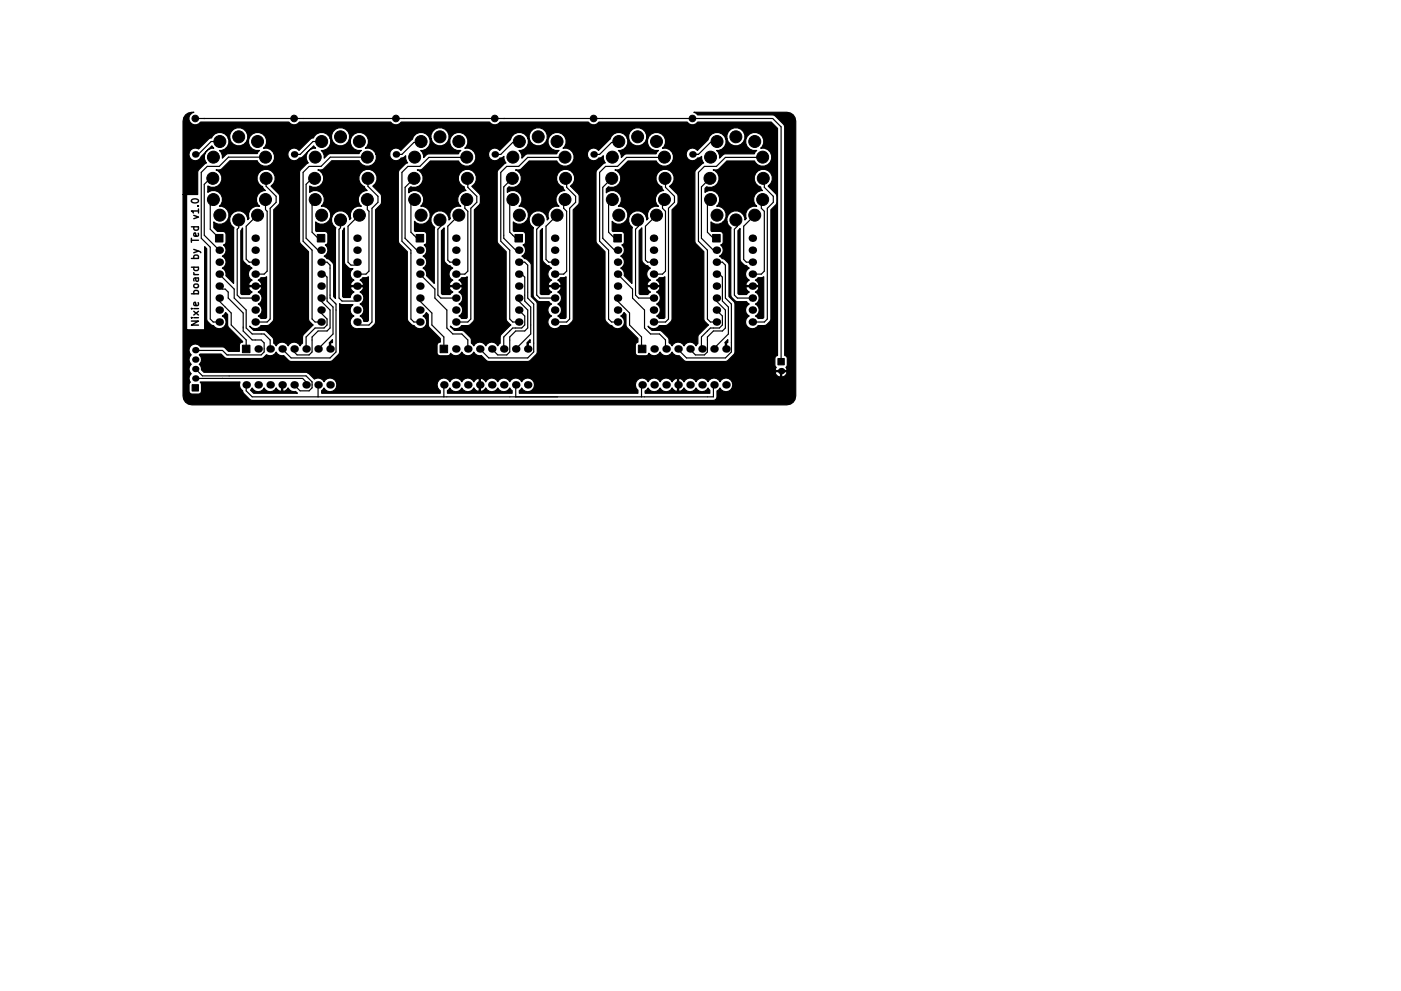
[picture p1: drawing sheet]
<svg xmlns="http://www.w3.org/2000/svg" width="297mm" height="210mm" viewBox="0 0 297 210" stroke-linecap="round" stroke-linejoin="round" font-family="sans-serif">
<g fill="none" stroke="#000" stroke-width=".3">
<path d="M40.6 56.7h1.5M40.6 54.8h1.5M40.6 50.5v.9M40.6 51h1.5M40.6 48.1h1.5M40.7 42.3a.81 .81 0 0 1 1.4 .4 .85 .85 0 0 1-1.5-.2zM41.1 57.8l.3 .5M41.1 52.9l1.3 .5 .2 .2M41.1 45.7l1 .3-1 .4M41.1 58.3h1M41.2 56.7l-.1 .4 .3 .3 .6-.1v-.6M41.2 54.8l-.1-.4 .3-.3 .6 .2v.5"/>
<path d="M41.2 48.1l-.1 .4 .3 .3 .6-.1v-.6M41.4 59l.1 .5 .2 .2 .4-.2-.1-.5M41.9 43.7h.2M42 49.5l.1 .4-.2 .2-.7-.1v-.5l.2-.1 .2 .7M42.1 59h-.9v.6M42.1 44.8h-1.5l.4 .4M42.1 53.3l-1 .3M42.1 44.3v.9M40.6 68.1h1.5l-1.5 .9h1.5M40.6 67.4h.1M40.6 65.5h.1M40.6 62.3h1.5"/>
<path d="M41.1 67.4h1M41.1 66l1 .8M41.1 65.5h1M41.2 62.3l-.1-.4 .3-.3 .6 .2v.5M41.2 60.3h.7l.2 .2-.1 .4-.2 .1h-.6l-.1-.2zM42 64.2l.1 .4-.2 .2h-.7v-.6l.2-.1 .2 .7M42.1 66l-1 .8"/>
</g>
<g fill="#000" stroke="#000" stroke-width=".21">
<path d="M45.7 49.7h1.6v1.6h-1.6zM67.3 49.7h1.6v1.6h-1.6zM88.2 49.7h1.6v1.6h-1.6zM109.2 49.7h1.6v1.6h-1.6zM130.1 49.7h1.6v1.6h-1.6zM151.1 49.7h1.6v1.6h-1.6zM51.4 73.2h1.6v1.6h-1.6zM93.3 73.2h1.6v1.6h-1.6zM135.3 73.2h1.6v1.6h-1.6zM164.9 76.1h1.4v1.3h-1.4zM40.7 81.6h1.4v1.4h-1.4z"/>
<circle cx="41.4" cy="25.1" r=".7"/>
<circle cx="45.1" cy="37.8" r="1.27"/>
<circle cx="45.2" cy="33.3" r="1.27"/>
<circle cx="46.6" cy="30" r="1.27"/>
<circle cx="50.6" cy="29" r="1.27"/>
<circle cx="54.6" cy="30" r="1.27"/>
<circle cx="56.3" cy="33.3" r="1.27"/>
<circle cx="56.4" cy="37.8" r="1.27"/>
<circle cx="62.4" cy="25.1" r=".7"/>
<circle cx="66.7" cy="37.8" r="1.27"/>
<circle cx="66.8" cy="33.3" r="1.27"/>
<circle cx="68.2" cy="30" r="1.27"/>
<circle cx="72.2" cy="29" r="1.27"/>
<circle cx="76.2" cy="30" r="1.27"/>
<circle cx="77.9" cy="33.3" r="1.27"/>
<circle cx="78" cy="37.8" r="1.27"/>
<circle cx="83.9" cy="25.1" r=".7"/>
<circle cx="87.8" cy="37.8" r="1.27"/>
<circle cx="87.9" cy="33.3" r="1.27"/>
<circle cx="89.3" cy="30" r="1.27"/>
<circle cx="93.3" cy="29" r="1.27"/>
<circle cx="97.3" cy="30" r="1.27"/>
<circle cx="99" cy="33.3" r="1.27"/>
<circle cx="99.1" cy="37.8" r="1.27"/>
<circle cx="104.9" cy="25.1" r=".7"/>
<circle cx="108.6" cy="37.8" r="1.27"/>
<circle cx="108.7" cy="33.3" r="1.27"/>
<circle cx="110.1" cy="30" r="1.27"/>
<circle cx="114.1" cy="29" r="1.27"/>
<circle cx="118.1" cy="30" r="1.27"/>
<circle cx="119.8" cy="33.3" r="1.27"/>
<circle cx="119.9" cy="37.8" r="1.27"/>
<circle cx="125.9" cy="25.1" r=".7"/>
<circle cx="129.7" cy="37.8" r="1.27"/>
<circle cx="129.8" cy="33.3" r="1.27"/>
<circle cx="131.2" cy="30" r="1.27"/>
<circle cx="135.2" cy="29" r="1.27"/>
<circle cx="139.2" cy="30" r="1.27"/>
<circle cx="140.9" cy="33.3" r="1.27"/>
<circle cx="141" cy="37.8" r="1.27"/>
<circle cx="146.8" cy="25.1" r=".7"/>
<circle cx="150.5" cy="37.8" r="1.27"/>
<circle cx="150.7" cy="33.3" r="1.27"/>
<circle cx="152" cy="30" r="1.27"/>
<circle cx="156" cy="29" r="1.27"/>
<circle cx="160" cy="30" r="1.27"/>
<circle cx="161.7" cy="33.3" r="1.27"/>
<circle cx="161.8" cy="37.8" r="1.27"/>
<circle cx="45.2" cy="42.3" r="1.27"/>
<circle cx="46.6" cy="45.7" r="1.27"/>
<circle cx="50.6" cy="46.7" r="1.27"/>
<circle cx="54.6" cy="45.7" r="1.27"/>
<circle cx="56.3" cy="42.3" r="1.27"/>
<circle cx="66.8" cy="42.3" r="1.27"/>
<circle cx="68.2" cy="45.7" r="1.27"/>
<circle cx="72.2" cy="46.7" r="1.27"/>
<circle cx="76.2" cy="45.7" r="1.27"/>
<circle cx="77.9" cy="42.3" r="1.27"/>
<circle cx="87.9" cy="42.3" r="1.27"/>
<circle cx="89.3" cy="45.7" r="1.27"/>
<circle cx="93.3" cy="46.7" r="1.27"/>
<circle cx="97.3" cy="45.7" r="1.27"/>
<circle cx="99" cy="42.3" r="1.27"/>
<circle cx="108.7" cy="42.3" r="1.27"/>
<circle cx="110.1" cy="45.7" r="1.27"/>
<circle cx="114.1" cy="46.7" r="1.27"/>
<circle cx="118.1" cy="45.7" r="1.27"/>
<circle cx="119.8" cy="42.3" r="1.27"/>
<circle cx="129.8" cy="42.3" r="1.27"/>
<circle cx="131.2" cy="45.7" r="1.27"/>
<circle cx="135.2" cy="46.7" r="1.27"/>
<circle cx="139.2" cy="45.7" r="1.27"/>
<circle cx="140.9" cy="42.3" r="1.27"/>
<circle cx="150.7" cy="42.3" r="1.27"/>
<circle cx="152" cy="45.7" r="1.27"/>
<circle cx="156" cy="46.7" r="1.27"/>
<circle cx="160" cy="45.7" r="1.27"/>
<circle cx="161.7" cy="42.3" r="1.27"/>
</g>
<g fill="#000">
<circle cx="41.4" cy="32.8" r=".7"/>
<circle cx="62.4" cy="32.8" r=".7"/>
<circle cx="83.9" cy="32.8" r=".7"/>
<circle cx="104.9" cy="32.8" r=".7"/>
<circle cx="125.9" cy="32.8" r=".7"/>
<circle cx="146.8" cy="32.8" r=".7"/>
<circle cx="46.5" cy="58.2" r=".8"/>
<circle cx="46.5" cy="53.1" r=".8"/>
<circle cx="46.5" cy="55.6" r=".8"/>
<circle cx="54.1" cy="50.5" r=".8"/>
<circle cx="54.1" cy="53.1" r=".8"/>
<circle cx="54.1" cy="55.6" r=".8"/>
<circle cx="54.1" cy="58.2" r=".8"/>
<circle cx="68.1" cy="55.6" r=".8"/>
<circle cx="68.1" cy="53.1" r=".8"/>
<circle cx="68.1" cy="58.2" r=".8"/>
<circle cx="75.7" cy="58.2" r=".8"/>
<circle cx="75.7" cy="50.5" r=".8"/>
<circle cx="75.7" cy="55.6" r=".8"/>
<circle cx="75.7" cy="53.1" r=".8"/>
<circle cx="89" cy="53.1" r=".8"/>
<circle cx="89" cy="55.6" r=".8"/>
<circle cx="89" cy="58.2" r=".8"/>
<circle cx="96.6" cy="55.6" r=".8"/>
<circle cx="96.6" cy="50.5" r=".8"/>
<circle cx="96.6" cy="58.2" r=".8"/>
<circle cx="96.6" cy="53.1" r=".8"/>
<circle cx="110" cy="58.2" r=".8"/>
<circle cx="110" cy="53.1" r=".8"/>
<circle cx="110" cy="55.6" r=".8"/>
<circle cx="117.6" cy="55.6" r=".8"/>
<circle cx="117.6" cy="58.2" r=".8"/>
<circle cx="117.6" cy="53.1" r=".8"/>
<circle cx="117.6" cy="50.5" r=".8"/>
<circle cx="130.9" cy="55.6" r=".8"/>
<circle cx="130.9" cy="58.2" r=".8"/>
<circle cx="130.9" cy="53.1" r=".8"/>
<circle cx="138.6" cy="50.5" r=".8"/>
<circle cx="138.6" cy="55.6" r=".8"/>
<circle cx="138.6" cy="53.1" r=".8"/>
<circle cx="138.6" cy="58.2" r=".8"/>
<circle cx="151.9" cy="58.2" r=".8"/>
<circle cx="151.9" cy="55.6" r=".8"/>
<circle cx="151.9" cy="53.1" r=".8"/>
<circle cx="159.5" cy="50.5" r=".8"/>
<circle cx="159.5" cy="58.2" r=".8"/>
<circle cx="159.5" cy="55.6" r=".8"/>
<circle cx="159.5" cy="53.1" r=".8"/>
<circle cx="41.4" cy="76.3" r=".67"/>
<circle cx="41.4" cy="74.3" r=".67"/>
<circle cx="41.4" cy="78.3" r=".67"/>
<circle cx="46.5" cy="65.8" r=".8"/>
<circle cx="46.5" cy="60.7" r=".8"/>
<circle cx="46.5" cy="68.3" r=".8"/>
<circle cx="46.5" cy="63.2" r=".8"/>
<circle cx="54.1" cy="65.8" r=".8"/>
<circle cx="54.1" cy="63.2" r=".8"/>
<circle cx="54.1" cy="60.7" r=".8"/>
<circle cx="54.1" cy="68.3" r=".8"/>
<circle cx="54.7" cy="74" r=".8"/>
<circle cx="57.3" cy="74" r=".8"/>
<circle cx="59.8" cy="74" r=".8"/>
<circle cx="62.4" cy="74" r=".8"/>
<circle cx="64.9" cy="74" r=".8"/>
<circle cx="67.4" cy="74" r=".8"/>
<circle cx="68.1" cy="68.3" r=".8"/>
<circle cx="68.1" cy="60.7" r=".8"/>
<circle cx="68.1" cy="63.2" r=".8"/>
<circle cx="68.1" cy="65.8" r=".8"/>
<circle cx="70" cy="74" r=".8"/>
<circle cx="75.7" cy="60.7" r=".8"/>
<circle cx="75.7" cy="68.3" r=".8"/>
<circle cx="75.7" cy="63.2" r=".8"/>
<circle cx="75.7" cy="65.8" r=".8"/>
<circle cx="89" cy="63.2" r=".8"/>
<circle cx="89" cy="65.8" r=".8"/>
<circle cx="89" cy="60.7" r=".8"/>
<circle cx="89" cy="68.3" r=".8"/>
<circle cx="96.6" cy="63.2" r=".8"/>
<circle cx="96.6" cy="74" r=".8"/>
<circle cx="96.6" cy="60.7" r=".8"/>
<circle cx="96.6" cy="68.3" r=".8"/>
<circle cx="96.6" cy="65.8" r=".8"/>
<circle cx="99.2" cy="74" r=".8"/>
<circle cx="101.7" cy="74" r=".8"/>
<circle cx="104.3" cy="74" r=".8"/>
<circle cx="106.8" cy="74" r=".8"/>
<circle cx="109.3" cy="74" r=".8"/>
<circle cx="110" cy="65.8" r=".8"/>
<circle cx="110" cy="68.3" r=".8"/>
<circle cx="110" cy="60.7" r=".8"/>
<circle cx="110" cy="63.2" r=".8"/>
<circle cx="111.9" cy="74" r=".8"/>
<circle cx="117.6" cy="68.3" r=".8"/>
<circle cx="117.6" cy="65.8" r=".8"/>
<circle cx="117.6" cy="63.2" r=".8"/>
<circle cx="117.6" cy="60.7" r=".8"/>
<circle cx="130.9" cy="63.2" r=".8"/>
<circle cx="130.9" cy="68.3" r=".8"/>
<circle cx="130.9" cy="60.7" r=".8"/>
<circle cx="130.9" cy="65.8" r=".8"/>
<circle cx="138.6" cy="60.7" r=".8"/>
<circle cx="138.6" cy="65.8" r=".8"/>
<circle cx="138.6" cy="63.2" r=".8"/>
<circle cx="138.6" cy="68.3" r=".8"/>
<circle cx="138.7" cy="74" r=".8"/>
<circle cx="141.2" cy="74" r=".8"/>
<circle cx="143.8" cy="74" r=".8"/>
<circle cx="146.3" cy="74" r=".8"/>
<circle cx="148.8" cy="74" r=".8"/>
<circle cx="151.4" cy="74" r=".8"/>
<circle cx="151.9" cy="68.3" r=".8"/>
<circle cx="151.9" cy="60.7" r=".8"/>
<circle cx="151.9" cy="63.2" r=".8"/>
<circle cx="151.9" cy="65.8" r=".8"/>
<circle cx="153.9" cy="74" r=".8"/>
<circle cx="159.5" cy="68.3" r=".8"/>
<circle cx="159.5" cy="65.8" r=".8"/>
<circle cx="159.5" cy="63.2" r=".8"/>
<circle cx="159.5" cy="60.7" r=".8"/>
<circle cx="165.6" cy="78.7" r=".67"/>
<circle cx="41.4" cy="80.3" r=".67"/>
<circle cx="52.2" cy="81.7" r=".8"/>
<circle cx="54.7" cy="81.7" r=".8"/>
<circle cx="57.3" cy="81.7" r=".8"/>
<circle cx="59.8" cy="81.7" r=".8"/>
<circle cx="62.4" cy="81.7" r=".8"/>
<circle cx="64.9" cy="81.7" r=".8"/>
<circle cx="67.4" cy="81.7" r=".8"/>
<circle cx="70" cy="81.7" r=".8"/>
<circle cx="94.1" cy="81.7" r=".8"/>
<circle cx="96.6" cy="81.7" r=".8"/>
<circle cx="99.2" cy="81.7" r=".8"/>
<circle cx="101.7" cy="81.7" r=".8"/>
<circle cx="104.3" cy="81.7" r=".8"/>
<circle cx="106.8" cy="81.7" r=".8"/>
<circle cx="109.3" cy="81.7" r=".8"/>
<circle cx="111.9" cy="81.7" r=".8"/>
<circle cx="136.1" cy="81.7" r=".8"/>
<circle cx="138.7" cy="81.7" r=".8"/>
<circle cx="141.2" cy="81.7" r=".8"/>
<circle cx="143.8" cy="81.7" r=".8"/>
<circle cx="146.3" cy="81.7" r=".8"/>
<circle cx="148.8" cy="81.7" r=".8"/>
<circle cx="151.4" cy="81.7" r=".8"/>
<circle cx="153.9" cy="81.7" r=".8"/>
</g>
<g fill="none" stroke="#000" stroke-width=".25">
<path d="M41.4 25.1h122.4l1.8 1.8v49.8M45.1 37.9l-.5-.1-1.3 1.3v10.8l3.2 3.2M46.6 30h-1.8l-2.8 2.8h-.6M56.3 33.3h-7.9l-1.9 2h-2.6l-1.2 1.3v13.9l1.9 1.9v15.3l.6 .6h1.3M56.4 37.8v1.7l2.1 2.2v1.2l-1.2 1.3v23.5l-.7 .6h-2.5M66.7 37.8h-.5l-1.3 1.3v11.4l3.2 3.2M68.2 30h-1.8l-2.8 2.8h-1.2M77.9 33.3h-7.9l-1.9 2h-2.6l-1.2 1.3v14.6l1.9 1.9v14.6l.6 .6h1.3M78 37.8v1.7l2.1 2.2v1.2l-1.2 1.3v24.1l-.7 .7h-2.5M87.8 37.8l-1.9 1.9v10.9l2.5 2.5h.6M89.3 30l-.2 .2h-1.3l-2.6 2.6h-1.3M99 33.3l-8.1 .1-1.9 1.9h-2.5l-1.3 1.3v14.6l1.9 1.9v14.6l.7 .6h1.2"/>
<path d="M99.1 37.8l.1 1.9 1.9 2v1.2l-1.3 1.3v23.5l-.6 .6h-2.6M108.6 37.8l-1.8 1.9v10.8l2.5 2.6h.7M110.1 30l-.2 .2h-1.2l-2.5 2.6h-1.3M119.8 33.3l-7.9 .1-1.9 1.9h-2.6l-1.2 1.3v14.6l1.9 1.9v14.6l.6 .6h1.3M119.9 37.8l.2 .3v1.6l1.9 2v1.2l-1.2 1.3v23.5l-.7 .6h-2.5M129.7 37.8l-1.9 1.9v10.9l2.5 2.5h.6M131.1 30l-.2 .2M131.2 30l-.2 .2h-1.3l-2.6 2.6h-1.2M140.9 33.3l-8.1 .1-1.9 1.9h-2.5l-1.3 1.3v14.6l1.9 1.9v14.6l.7 .6h1.2M141 37.8l.1 1.9 1.9 2v1.2l-1.3 1.3v23.5l-.6 .6h-2.5M150.5 37.8l-1.8 1.9v10.8l2.6 2.6h.6M152 30l-.2 .2h-1.2l-2.5 2.6h-1.3"/>
<path d="M161.7 33.3l-7.9 .1-1.9 1.9h-2.5l-1.3 1.3v14.6l1.9 1.9v14.6l.6 .6h1.3M161.8 37.8l.3 .3v1.6l1.9 2v1.2l-1.3 1.3v23.5l-.6 .6h-2.6M45.2 42.3v.6l-.6 .7v5l1.9 1.9M46.5 58.2l3.2 3.1v1.9l2.5 2.6v3.8l1.3 1.3h2.5l1.3 1.2v1.9M50.6 46.7v1.6l-.3 .3v14l.6 .6h3.2M50.6 47l-.3 .4M54.6 45.7l-2.4 2.3v7l.6 .6h1.3M56.3 42.3v2.2l.3 .3v12.7l-.6 .7h-1.9M66.8 42.3v.6l-.6 .7v5.7l1.9 1.9M68.1 58.2h.6l.6 .6v5.1l1.3 1.2v5.8l-3.2 3.1v-.6M68.1 55.6h1.2l.7 .7v6.9l1.2 1.3v10.2l-1.2 1.2h-8.3l-1.9-1.9M72.2 46.7v1.6l-.3 .3v14.6l.6 .7h3.2"/>
<path d="M76.2 45.7l-2.4 2.3v7.6l.6 .7h1.3M77.9 42.3v2.2l.3 .3v12.7l-.6 .7h-1.9M87.9 42.3l-.8 .8v6.2l1.3 1.2h.6M89 58.2l3.2 3.1v1.9l2.5 2.6v3.8l1.3 1.3h1.9l1.3 1.2v1.9M93.3 46.7l.2 .1v1.2l-.7 .6v14l.7 .6h3.1M97.3 45.7l-2.4 2.3v7.2l.5 .4h1.2l-.4-.4M99 42.3l-.4 .5v1.4l.6 .6v12.7l-.6 .7h-2M108.7 42.3l-.6 .7v6.3l1.2 1.2h.7M110 58.2h.6l.7 .6v5.1l1.2 1.2v5.8l-3.2 3.1v-.6M110 55.6h1.3l.6 .7v6.9l1.3 1.3v10.2l-1.3 1.2h-8.3l-1.9-1.9M114.1 46.7l.3 .3v1l-.6 .6v14l.6 .6h3.2M118.1 45.7l-2.3 2.3v7.1l.5 .5h1.3"/>
<path d="M119.8 42.3l-.3 .3v1.6l.6 .6v12.7l-.6 .7h-1.9M129.7 42.3l-.7 .6M129.8 42.3l-.8 .8v6.2l1.3 1.2h.6M130.9 58.2l3.2 3.1v1.9l2.6 2.6v3.8l1.2 1.3h1.9l1.3 1.2v1.9M135.2 46.7l.2 .1v1.2l-.7 .6v14l.7 .6h3.2M139.2 45.7l-2.4 2.3v7.2l.5 .4h1.3l-.5-.4M140.9 42.3l-.4 .5v1.4l.6 .6v12.7l-.6 .7h-1.9M150.7 42.3l-.7 .7v6.3l1.3 1.2h.6M151.9 58.2h.6l.7 .6v5.1l1.2 1.2v5.8l-3.1 3.1v-.6M151.9 55.6h1.3l.6 .7v6.9l1.3 1.3v10.2l-1.3 1.2h-8.3l-1.9-1.9M156 46.7l.3 .3v1l-.6 .6v14l.6 .6h3.2M160 45.7l-2.3 2.3v7.1l.5 .5h1.3"/>
<path d="M161.7 42.3l-.3 .3v1.6l.7 .6v12.7l-.7 .7h-1.9M41.4 78.3l1.5 1.5h22l1.3 1.2v1.3l-.7 .6h-1.9l-1.2-1.2M46.5 63.2v.7l2.5 2.5v2.6l3.2 3.1v1.9M46.5 60.7l.6 .6h.7l.6 .7v1.2l3.2 3.2v3.8l1.9 1.9h1.9l.6 .7v1.9l-.6 .6h-7.3l-.9-.9-5.8-.1M68.1 65.8v.6l1.2 1.3v1.3l-.6 .6h-1.9l-1.9 1.9v2.5M68.1 63.2v.7l1.9 1.9v3.8l-.7 .6h-1.9l-1.2 1.3v3.2l-.7 .6h-2.5l-.6-.6v-.7M89 63.2v.7l2.6 2.5v2.6l2.5 2.5v2.5M110 63.2v.7l1.9 1.9v3.8l-.6 .6h-2l-1.2 1.3v3.2l-.7 .6h-1.9l-1.2-1.3M110 65.8l1.3 1.3v1.9l-.7 .6h-1.9l-1.9 1.9v2.5M130.9 63.2v.7l2.6 2.5v2.6l2.5 2.5v2.5M151.9 63.2v.7l1.9 1.9v3.8l-.6 .6h-1.9l-1.3 1.3v3.2l-.6 .6h-2l-1.2-1.3M151.9 65.8l1.3 1.3v1.9l-.7 .6h-1.9l-1.9 1.9v2.5"/>
<path d="M41.4 80.3h22.8l.7 .7v.7M52.2 81.7v1.2l1.3 1.3h97.8v-2.5M67.4 81.7v2.5M94.1 81.7v2.5M109.3 81.7v2.5M136 81.7v2.5"/>
</g>
<path d="M39.4 24.4l.5-.4 1.2-.2-.5 .2a1.36 1.36 0 0 0-.2 2.1 1.36 1.36 0 0 0 2.1-.2h18.7l.4 .4a1.36 1.36 0 0 0 1.9-.4h19.3l.4 .4a1.36 1.36 0 0 0 1.9-.4h18.7l.3 .4a1.36 1.36 0 0 0 1.9-.4h18.7l.4 .4a1.36 1.36 0 0 0 1.9-.4h18.7l.4 .4a1.36 1.36 0 0 0 1.8-.4h15.6l1.3 1.3v48.2l-.3 .2-.2 .5v1.3l.3 .5-.3 .5 .2 .2h2.3l.1-.2-.3-.5 .3-.5v-1.3a.62 .62 0 0 0-.5-.7l-.1-48.8-1.9-2-.6-.2h-15.9l-.8-.6h19.7a1.86 1.86 0 0 1 1.9 1.9v58.3l-.1 .8-.4 .6-.6 .3-.8 .2h-126.1a1.86 1.86 0 0 1-1.9-1.9v-42.7h.8v28.7h3.8v-17.7l.4 .5 .1 15.2a1.94 1.94 0 0 0 1.4 1.1 1.43 1.43 0 0 0 2.2 .2 1.43 1.43 0 0 0-.4-2.2l.7-.8 .5 .4v2.5l3.1 3.2v.2a.65 .65 0 0 0-.7 .6v1.3h-2.3l-.7-.7-.5-.2h-4.7a1.31 1.31 0 0 0-2-.3 1.31 1.31 0 0 0 .1 2 1.26 1.26 0 0 0 0 2 1.26 1.26 0 0 0 0 2 1.24 1.24 0 0 0-.2 1.8l-.3 .5v1.4a.65 .65 0 0 0 .6 .6h1.6l.4-.4v-1.6l-.2-.5h8.4a1.53 1.53 0 0 0 .5 1.8l.3 .6 1.2 1.2 .6 .3h97.8a.76 .76 0 0 0 .7-.8v-1.2l.7-.7 .2 .4a1.44 1.44 0 0 0 2.1-.1 1.44 1.44 0 0 0-.3-2.1 1.44 1.44 0 0 0-2 .5 1.41 1.41 0 0 0-1.3-.8 1.41 1.41 0 0 0-1.3 .8 1.41 1.41 0 0 0-1.3-.8 1.41 1.41 0 0 0-1.2 .8 1.41 1.41 0 0 0-1.3-.8 1.41 1.41 0 0 0-1.3 .8l-.5-.6-.4-.1-.2 .1v2.5l.2 .1 .4-.1 .5-.6 .3 .4a1.42 1.42 0 0 0 2.3-.4 1.41 1.41 0 0 0 1.2 .8 1.41 1.41 0 0 0 1.3-.8l.4 .5v.6h-13.7v-.4l.6-.7 .3 .4a1.42 1.42 0 0 0 2.3-.4 1.41 1.41 0 0 0 1.2 .8 1.41 1.41 0 0 0 1.3-.8l.5 .6 .4 .1 .2-.1v-2.5l-.2-.1-.4 .1-.5 .6-.3-.4a1.42 1.42 0 0 0-2.2 .4 1.41 1.41 0 0 0-1.3-.8 1.41 1.41 0 0 0-1.3 .8 1.44 1.44 0 0 0-2.2-.5 1.44 1.44 0 0 0 .1 2.3v.6h-25.2v-.5l.5-.6 .3 .4a1.44 1.44 0 0 0 2.1-.1 1.44 1.44 0 0 0-.3-2.1 1.44 1.44 0 0 0-2.1 .5 1.41 1.41 0 0 0-1.3-.8 1.41 1.41 0 0 0-1.2 .8 1.41 1.41 0 0 0-1.3-.8 1.41 1.41 0 0 0-1.3 .8 1.41 1.41 0 0 0-1.2-.8 1.41 1.41 0 0 0-1.3 .8l-.5-.6-.4-.1-.2 .1v2.5l.2 .1 .4-.1 .5-.6 .3 .4a1.42 1.42 0 0 0 2.2-.4 1.41 1.41 0 0 0 1.3 .8 1.41 1.41 0 0 0 1.3-.8l.5 .6v.5h-13.7v-.5l.5-.6 .2 .4a1.42 1.42 0 0 0 2.3-.4 1.41 1.41 0 0 0 1.3 .8 1.41 1.41 0 0 0 1.3-.8l.5 .6 .4 .1 .2-.1v-2.5l-.2-.1-.4 .1-.5 .6-.3-.4a1.42 1.42 0 0 0-2.3 .4 1.41 1.41 0 0 0-1.3-.8 1.41 1.41 0 0 0-1.2 .8 1.44 1.44 0 0 0-2.3-.4 1.44 1.44 0 0 0 .2 2.3v.5h-25.1v-.5l.5-.6 .3 .4a1.44 1.44 0 0 0 2.1-.1 1.44 1.44 0 0 0-.3-2.1 1.44 1.44 0 0 0-2.1 .5 1.37 1.37 0 0 0-2-.6l-1.5-1.3h99.1l.5 .7 .5 .2 .2-.1v-1h.2v1a.95 .95 0 0 0 1.2-.8l-.1-.2h-2.3l-.2 .2-121.1-.1-.5-.5a1.16 1.16 0 0 0-.5-1.2 1.26 1.26 0 0 0 0-2l.2-.2h4.5l.7 .7 .5 .3h7.3l.5-.3 .6-.6a1.36 1.36 0 0 0 2-.5 1.34 1.34 0 0 0 1.6 .7l1.1 1.1 .5 .2h8.3l.5-.2 1.3-1.3 .2-.5v-10.3l.5 .2h2.3a1.39 1.39 0 0 0 .2 2.5 1.42 1.42 0 0 0-.7 1.7 1.42 1.42 0 0 0 1.6 .9h2.6a2.03 2.03 0 0 0 1.1-1.4v-23.8l1.1-1a2.53 2.53 0 0 0 .1-2.1l-1.8-1.9a1.93 1.93 0 0 0 .4-3 1.93 1.93 0 0 0-2.9 .2 1.93 1.93 0 0 0 .8 2.9l.5 .8h-.3a1.91 1.91 0 0 0-1.5 1.4 1.91 1.91 0 0 0 .6 2 1.9 1.9 0 0 0-2.2 2.5l-.3 .3v-.3a1.94 1.94 0 0 0-3-1.2 1.94 1.94 0 0 0 .1 3.2l-.1 15-.4-.4v-6.6a1.9 1.9 0 0 0-1.4-1.4l-.6-.5 .4-.3a1.4 1.4 0 0 0-.1-2.1 .62 .62 0 0 0 .5-.7v-1.6l-.2-.4-.4-.2h-1.8l-.2-.1v-1.9l.2 .2a1.93 1.93 0 0 0 3-1.1 1.93 1.93 0 0 0-2-2.4 1.91 1.91 0 0 0 .2-2.7 1.91 1.91 0 0 0-2.6-.3v-1.3l.6 .2a1.92 1.92 0 0 0 2.3-1.3 1.92 1.92 0 0 0-1.2-2.3l1-.1 1.9-1.9h5.8l.2 .3a1.92 1.92 0 0 0 2.4 .7 1.92 1.92 0 0 0 1-2.4l2.9 .1a1.32 1.32 0 0 0 .9 1.3 1.32 1.32 0 0 0 1.5-.6 1 1 0 0 0 1-.5v.7l.4 .9-.5 .2-1.2 1.2-.2 .6v14.6l.2 .5 1.7 1.7v14.6a1.94 1.94 0 0 0 1.4 1.1 1.43 1.43 0 0 0 2.3 .2 1.43 1.43 0 0 0-.4-2.2l.7-.8 .4 .4 .1 2.5 2.4 2.6v.8a.65 .65 0 0 0-.6 .6v1.6l.1 .5 .5 .2h1.6a.62 .62 0 0 0 .6-.6 1.39 1.39 0 0 0 2.4-.2 1.41 1.41 0 0 0 1.3 .8 1.41 1.41 0 0 0 1.3-.8 1.34 1.34 0 0 0 1.6 .7l1 1.1 .5 .2h8.3l.5-.2 1.5-1.5v-10.5l-.2-.5-1.1-1.1v-6.6a1.9 1.9 0 0 0-1.3-1.4l-.7-.5 .4-.3a1.4 1.4 0 0 0-.1-2.1 .62 .62 0 0 0 .5-.7v-1.6l-.2-.4-.4-.2h-1.8l-.2-.1v-1.9l.2 .2a1.85 1.85 0 0 0 2.4-.3h.8l.3 .7 .6 .6v14.6a2.03 2.03 0 0 0 1.3 1.1h2l.5 .5-.3 .3a1.42 1.42 0 0 0 .3 2.3 1.44 1.44 0 0 0-.4 2.2 1.44 1.44 0 0 0 2.3-.2l1.6-.1a2.03 2.03 0 0 0 1.1-1.3v-23.2l1.1-1a2.53 2.53 0 0 0 .1-2.1l-1.8-1.9a1.95 1.95 0 0 0 .3-3.1 1.95 1.95 0 0 0-3.1 .5 1.95 1.95 0 0 0 1.3 2.8l.4 .7h-.4a1.91 1.91 0 0 0-1.5 1.4 1.91 1.91 0 0 0 .6 2 1.9 1.9 0 0 0-2.2 2.6l-.3 .3v-.4a1.94 1.94 0 0 0-2.3-1.5 1.94 1.94 0 0 0-1.5 2.2h-.8l.3-.3a1.91 1.91 0 0 0 .1-2 1.91 1.91 0 0 0-1.8-.9 1.91 1.91 0 0 0 .2-2.7 1.91 1.91 0 0 0-2.6-.3v-.8l.3-.4a1.91 1.91 0 0 0 2.5-1.1 1.91 1.91 0 0 0-1.1-2.4l1-.1 1.9-1.8h5.9l.1 .2a1.92 1.92 0 0 0 2.4 .7 1.92 1.92 0 0 0 1-2.4l2.9 .1a1.32 1.32 0 0 0 1 1.3 1.32 1.32 0 0 0 1.4-.6 1 1 0 0 0 1-.5v.7l.4 .9-.4 .2-1.3 1.2-.2 .6v14.6l.2 .5 1.7 1.7v14.6a1.94 1.94 0 0 0 1.4 1.1 1.43 1.43 0 0 0 2.3 .2 1.43 1.43 0 0 0-.4-2.2l.7-.8 .4 .4 .1 2.5 2.5 2.6v.8l-.4 .2-.2 .4v1.6a.65 .65 0 0 0 .6 .7h1.6l.5-.2 .2-.4 .1 .2a1.42 1.42 0 0 0 2.3-.4 1.41 1.41 0 0 0 1.2 .8 1.41 1.41 0 0 0 1.3-.8 1.33 1.33 0 0 0 1.5 .8l1 1 .5 .2h8.3l.5-.2 1.5-1.5v-10.5l-.2-.5-1-1.1v-6.6a1.9 1.9 0 0 0-1.4-1.4l-.6-.5 .3-.3a1.4 1.4 0 0 0-.1-2.1 .62 .62 0 0 0 .5-.7v-1.6l-.1-.4-.5-.2h-1.8l-.2-.1v-1.9l.2 .2a1.85 1.85 0 0 0 2.4-.3h.8l.3 .7 .6 .6v14.6a2.03 2.03 0 0 0 1.3 1.1h2l.6 .5-.4 .3a1.42 1.42 0 0 0 .4 2.3 1.44 1.44 0 0 0-.5 2.2 1.44 1.44 0 0 0 2.3-.2l1.6-.1a2.03 2.03 0 0 0 1.1-1.3v-23.2l1.1-1a2.53 2.53 0 0 0 .2-2.1l-1.8-1.9a1.95 1.95 0 0 0 .2-3.1 1.95 1.95 0 0 0-3 .5 1.95 1.95 0 0 0 1.2 2.8l.4 .7h-.4a1.91 1.91 0 0 0-1.5 1.4 1.91 1.91 0 0 0 .6 2 1.9 1.9 0 0 0-2.2 2.6l-.3 .3v-.4a1.94 1.94 0 0 0-2.3-1.5 1.94 1.94 0 0 0-1.5 2.2h-.8l.3-.3a1.91 1.91 0 0 0 .1-2 1.91 1.91 0 0 0-1.8-.9 1.91 1.91 0 0 0 .2-2.7 1.91 1.91 0 0 0-2.6-.3v-.8l.3-.4a1.91 1.91 0 0 0 2.5-1.1 1.91 1.91 0 0 0-1.1-2.4l1-.1 1.9-1.8h5.9l.1 .2a1.94 1.94 0 0 0 3.4-.3 1.94 1.94 0 0 0-2.2-2.6 1.93 1.93 0 0 0-.5-3.2 1.93 1.93 0 0 0-2.7 1.5 1.93 1.93 0 0 0 2.3 2.1l-.5 .7-6.4 .1-.9 .9v-.6l-.3-.7-.4-.4h.5a1.9 1.9 0 0 0 1.4-2.5h.3l.3 .7a1.94 1.94 0 0 0 3.2 0 1.94 1.94 0 0 0-1.2-3 1.94 1.94 0 0 0-2.3 2.3h-.3l-.2-.5a1.97 1.97 0 0 0-2-.8 1.97 1.97 0 0 0-1.5 1.6l-2.3 2.2v-.1a1.34 1.34 0 0 0-2 0 1.34 1.34 0 0 0 .2 2 1.34 1.34 0 0 0 1.9-.3h.5l.4-.3-.1 .5 .5 .9-.4 .2-1.3 1.2-.2 .6v14.6l.2 .5 1.7 1.7v14.3l.2 .5 .8 .8-2.2 2.2v1.7l-.4 .5a1.41 1.41 0 0 0-1.3-.8 1.41 1.41 0 0 0-1.3 .8 1.41 1.41 0 0 0-1.2-.8 1.41 1.41 0 0 0-1.3 .8l-.6-.7v-.6l-.3-.5-1.2-1.3-.6-.2h-1.6l-.8-.9 .1 .1a1.46 1.46 0 0 0 2.3-.2l1.6-.1a2.03 2.03 0 0 0 1.1-1.3v-23.2l1-1a2.53 2.53 0 0 0 .2-2.1l-1.8-1.9a1.93 1.93 0 0 0 .5-3 1.93 1.93 0 0 0-3 .2 1.93 1.93 0 0 0 .9 2.9l.1 .4 .3 .4a1.89 1.89 0 0 0-1.7 1.3 1.89 1.89 0 0 0 .6 2.1 1.9 1.9 0 0 0-2.2 2.6l-.3 .3v-.4a1.98 1.98 0 0 0-3-1.2 1.98 1.98 0 0 0-.1 3.2v11.8l-1.7-1.6v-.9l-.7-.7 .4-.3a1.42 1.42 0 0 0-.4-2.2 1.39 1.39 0 0 0 .2-2.4 .62 .62 0 0 0 .6-.7v-1.6l-.2-.4-.5-.2h-1.7l-.2-.1v-2.1l.3 .4a1.93 1.93 0 0 0 3-1.1 1.93 1.93 0 0 0-2-2.4 1.91 1.91 0 0 0 .2-2.8 1.91 1.91 0 0 0-2.7-.1v-.8l.4-.5a1.91 1.91 0 0 0 2.5-1.1 1.91 1.91 0 0 0-1.1-2.4l.8-.1 .3-.2 1.7-1.6h5.9l.2 .2a1.94 1.94 0 0 0 3.4-.3 1.94 1.94 0 0 0-2.2-2.6 1.93 1.93 0 0 0-.5-3.2 1.93 1.93 0 0 0-2.8 1.5 1.93 1.93 0 0 0 2.4 2.1l-.5 .7h-6.3l-.5 .3-.6 .5v-.4l-.3-.7-.3-.4h.5a1.9 1.9 0 0 0 1.4-2.5h.3l.3 .7a1.94 1.94 0 0 0 3.2 0 1.94 1.94 0 0 0-1.2-3 1.94 1.94 0 0 0-2.3 2.3h-.3l-.2-.5a1.93 1.93 0 0 0-1.9-.8 1.93 1.93 0 0 0-1.6 1.5l-2.4 2.3a1.32 1.32 0 0 0-1.5-.4 1.32 1.32 0 0 0-.9 1.2h-2.9l-.2-.4a1.91 1.91 0 0 0-2-.8 1.93 1.93 0 0 0-.5-3.2 1.93 1.93 0 0 0-2.8 1.5 1.93 1.93 0 0 0 2.4 2.1l-.5 .7-6.4 .1-1 .9 .1-.6-.3-.7-.4-.4h.5a1.9 1.9 0 0 0 1.4-2.5h.3l.3 .7a1.94 1.94 0 0 0 3.2 0 1.94 1.94 0 0 0-1.2-3 1.94 1.94 0 0 0-2.3 2.3h-.3l-.2-.5a1.97 1.97 0 0 0-2-.8 1.97 1.97 0 0 0-1.5 1.6l-2.3 2.2-.1-.1a1.34 1.34 0 0 0-1.9 0 1.34 1.34 0 0 0 .2 2 1.34 1.34 0 0 0 1.9-.3h.5l.3-.3v.5l.5 .9-.4 .2-1.3 1.2-.2 .6v14.6l.2 .5 1.7 1.7v14.3l.2 .5 .8 .8-2.2 2.2-.1 1.6-.5 .6a1.41 1.41 0 0 0-1.2-.8 1.41 1.41 0 0 0-1.3 .8 1.41 1.41 0 0 0-1.3-.8 1.41 1.41 0 0 0-1.2 .8l-.6-.6v-1l-1.4-1.5-.6-.2h-1.6l-.8-.9 .1 .1a1.46 1.46 0 0 0 2.3-.2l1.6-.1a2.03 2.03 0 0 0 1.1-1.3v-23.2l1-1a2.53 2.53 0 0 0 .2-2.1l-1.8-1.9a1.93 1.93 0 0 0 .5-3 1.93 1.93 0 0 0-3 .2 1.93 1.93 0 0 0 .9 2.9l.1 .4 .3 .4a1.89 1.89 0 0 0-1.7 1.3 1.89 1.89 0 0 0 .6 2.1 1.9 1.9 0 0 0-2.2 2.6l-.3 .3v-.4a1.98 1.98 0 0 0-3.1-1.2 1.98 1.98 0 0 0 0 3.2v11.8l-1.7-1.6v-.9l-.7-.7 .4-.3a1.42 1.42 0 0 0-.4-2.2 1.39 1.39 0 0 0 .2-2.4 .62 .62 0 0 0 .6-.7v-1.6l-.2-.4-.5-.2h-1.7l-.2-.1v-2.1l.3 .4a1.93 1.93 0 0 0 2.9-1.1 1.93 1.93 0 0 0-1.9-2.4 1.91 1.91 0 0 0 .2-2.8 1.91 1.91 0 0 0-2.8-.1v-.8l.5-.5a1.91 1.91 0 0 0 2.5-1.1 1.91 1.91 0 0 0-1.1-2.4l.8-.1 .3-.2 1.6-1.6h6l.1 .2a1.94 1.94 0 0 0 3.5-.3 1.94 1.94 0 0 0-2.3-2.6 1.93 1.93 0 0 0-.4-3.2 1.93 1.93 0 0 0-2.8 1.5 1.93 1.93 0 0 0 2.4 2.1l-.5 .7h-6.3l-.5 .3-.6 .5v-.4l-.3-.7-.3-.4h.5a1.9 1.9 0 0 0 1.4-2.5h.3l.3 .7a1.94 1.94 0 0 0 3.2 0 1.94 1.94 0 0 0-1.2-3 1.94 1.94 0 0 0-2.3 2.3h-.3l-.2-.5a1.93 1.93 0 0 0-1.9-.8 1.93 1.93 0 0 0-1.6 1.5l-2.4 2.3a1.32 1.32 0 0 0-1.5-.4 1.32 1.32 0 0 0-.9 1.2h-2.9l-.2-.4a1.91 1.91 0 0 0-2-.8 1.93 1.93 0 0 0-.5-3.2 1.93 1.93 0 0 0-2.8 1.5 1.93 1.93 0 0 0 2.4 2.1l-.5 .7h-6.4l-1 1v-.6l-.2-.7-.4-.4h.5a1.9 1.9 0 0 0 1.4-2.5h.3l.3 .7a1.94 1.94 0 0 0 3.2 0 1.94 1.94 0 0 0-1.2-3 1.94 1.94 0 0 0-2.3 2.3h-.3l-.2-.5a1.99 1.99 0 0 0-3.4 .4l-.6 .2-2.4 2.4-.1-.1a1.34 1.34 0 0 0-1.9 0 1.34 1.34 0 0 0 .1 2 1.34 1.34 0 0 0 1.9-.3l.8-.2 2.3-2.4 .4 .5a1.89 1.89 0 0 0-1.8 1.1 1.89 1.89 0 0 0 .3 2.1l-.4 .2-1.3 1.2-.2 .6v14.6l.2 .5 1.7 1.7v14.3a1.96 1.96 0 0 0 1 1.3l-2.2 2.2-.1 1.6-.5 .6-.2-.4a1.42 1.42 0 0 0-2.3 .4 1.41 1.41 0 0 0-1.3-.8 1.41 1.41 0 0 0-1.3 .8l-.5-.6v-1l-1.5-1.5-.5-.2h-2.2l-.8-.9 .1 .1a1.46 1.46 0 0 0 2.2-.2l1.6-.1a2.03 2.03 0 0 0 1.1-1.3v-23.2l1.1-1a2.53 2.53 0 0 0 .1-2.1l-1.8-1.9a1.93 1.93 0 0 0 .5-3 1.93 1.93 0 0 0-3 .2 1.93 1.93 0 0 0 .8 2.9l.6 .8h-.4a1.91 1.91 0 0 0-1.5 1.4 1.91 1.91 0 0 0 .6 2 1.9 1.9 0 0 0-2.2 2.5l-.3 .3v-.3a1.94 1.94 0 0 0-3-1.2 1.94 1.94 0 0 0 .1 3.2l-.1 11.8-1.6-1.6a1.34 1.34 0 0 0-.8-1.6 1.41 1.41 0 0 0 .8-1.3 1.41 1.41 0 0 0-.8-1.2 1.39 1.39 0 0 0 .3-2.4 .62 .62 0 0 0 .5-.7v-1.8l-.4-.4h-1.4l-.8-.8v-1.2a1.92 1.92 0 0 0 3.1-.8 1.92 1.92 0 0 0-1.9-2.5 1.91 1.91 0 0 0 .2-2.7 1.91 1.91 0 0 0-2.6-.3v-1.3l.6 .2a1.92 1.92 0 0 0 2.3-1.3 1.92 1.92 0 0 0-1.2-2.3l1-.1 2-1.9h5.7l.2 .3a1.94 1.94 0 0 0 3.4-.3 1.94 1.94 0 0 0-2.2-2.6 1.93 1.93 0 0 0-.5-3.2 1.93 1.93 0 0 0-2.8 1.5 1.93 1.93 0 0 0 2.4 2.1l-.5 .7h-6.4l-1 1 .1-.6-.3-.7-.4-.4h.5a1.9 1.9 0 0 0 1.4-2.5h.3l.3 .7a1.94 1.94 0 0 0 3.2 0 1.94 1.94 0 0 0-1.2-3 1.94 1.94 0 0 0-2.3 2.3h-.3l-.2-.5a1.99 1.99 0 0 0-3.4 .4l-.6 .2-2.1 2.1-.2-.1a1.35 1.35 0 0 0-1.8 .7 1.35 1.35 0 0 0 .8 1.8 1.35 1.35 0 0 0 1.8-.8l2.2-2.3 .4 .5h-.4a1.91 1.91 0 0 0-1.1 3.2l-.4 .2-1.4 1.5-.1 5h-3.1v-15.6l.2-.7zM51.4 48.4v6.6a1.9 1.9 0 0 0 1.4 1.4l.6 .5a1.41 1.41 0 0 0-.8 1.3 1.41 1.41 0 0 0 .9 1.2l-.6 .6-.2 .4 .1 .2h2.6l.1-.2-.2-.4-.6-.6 .6-.5h.7l.5-.2v8.7l-.2 .2h-1l-.5-.5a1.41 1.41 0 0 0 .8-1.3 1.41 1.41 0 0 0-.8-1.3 1.41 1.41 0 0 0 .8-1.3 1.41 1.41 0 0 0-.9-1.2l.6-.6 .2-.4-.1-.2h-2.6l-.1 .2 .2 .4 .6 .6-.6 .5h-1.7l-.1-.2v-13.3zM72.9 48.4l.1 7.2a1.75 1.75 0 0 0 1.8 1.4 1.4 1.4 0 0 0 .3 2.4l-.6 .6-.2 .4 .1 .2h2.6l.1-.2-.2-.4-.6-.6 .6-.5h.7l.5-.2v9.3l-.2 .2h-.8l-.4-.9-.3-.2a1.41 1.41 0 0 0 .8-1.3 1.41 1.41 0 0 0-.8-1.3 1.41 1.41 0 0 0 .8-1.3 1.41 1.41 0 0 0-.9-1.2l.6-.6 .2-.4-.1-.2h-2.6l-.1 .2 .2 .4 .6 .6-.5 .2-.3 .9h-1.5l-.2-.2v-13.9zM94.1 48.4l.1 6.8a1.5 1.5 0 0 0 1.2 1.2l.6 .5a1.41 1.41 0 0 0-.8 1.3 1.41 1.41 0 0 0 .8 1.2l-.6 .6-.1 .4 .1 .2h2.5l.1-.2-.1-.4-.6-.6 .6-.5h.7l.5-.2v8.7l-.2 .2h-1l-.6-.5a1.41 1.41 0 0 0 .8-1.3 1.41 1.41 0 0 0-.8-1.3 1.41 1.41 0 0 0 .8-1.3 1.41 1.41 0 0 0-.8-1.2l.6-.6 .1-.4-.1-.2h-2.5l-.1 .2 .1 .4 .6 .6-.6 .5h-1.6l-.2-.2v-13.3zM115 48.5v6.6a1.72 1.72 0 0 0 1.4 1.3l.5 .5a1.41 1.41 0 0 0-.8 1.3 1.41 1.41 0 0 0 .9 1.2l-.6 .6-.2 .4 .1 .2h2.6l.1-.2-.2-.4-.6-.6 .6-.5h.7l.5-.2v8.7l-.2 .2h-1l-.5-.5a1.41 1.41 0 0 0 .8-1.3 1.41 1.41 0 0 0-.8-1.3 1.41 1.41 0 0 0 .8-1.3 1.41 1.41 0 0 0-.9-1.2l.6-.6 .2-.4-.1-.2h-2.6l-.1 .2 .2 .4 .6 .6-.6 .5h-1.7l-.1-.2v-13.3zM136 48.4l.1 6.8a1.5 1.5 0 0 0 1.2 1.2l.6 .5a1.41 1.41 0 0 0-.8 1.3 1.41 1.41 0 0 0 .8 1.2l-.6 .6-.1 .4 .1 .2h2.5l.1-.2-.1-.4-.6-.6 .6-.5h.7l.5-.2v8.7l-.2 .2h-1l-.6-.5a1.41 1.41 0 0 0 .8-1.3 1.41 1.41 0 0 0-.8-1.3 1.41 1.41 0 0 0 .8-1.3 1.41 1.41 0 0 0-.8-1.2l.6-.6 .1-.4-.1-.2h-2.5l-.1 .2 .1 .4 .6 .6-.6 .5h-1.6l-.2-.2v-13.3zM156.9 48.5v6.6a1.72 1.72 0 0 0 1.4 1.3l.6 .5a1.41 1.41 0 0 0-.9 1.3 1.41 1.41 0 0 0 .9 1.2l-.6 .6-.2 .4 .1 .2h2.6l.1-.2-.2-.4-.5-.6 .5-.5h.7l.5-.2v8.7l-.2 .2h-1l-.5-.5a1.41 1.41 0 0 0 .8-1.3 1.41 1.41 0 0 0-.8-1.3 1.41 1.41 0 0 0 .8-1.3 1.41 1.41 0 0 0-.8-1.2l.5-.6 .2-.4-.1-.2h-2.6l-.1 .2 .2 .4 .6 .6-.6 .5h-1.6l-.2-.2v-13.3zM69.8 72.7l.7-.6v.6l-.4 .1v1.4h-.3zM111.7 72.7l.7-.6v.6l-.4 .1v1.4h-.3zM153.7 72.7l.6-.6v.6l-.2 .1v1.4h-.3v-1.4zM53.5 82.3a1.41 1.41 0 0 0 1.2 .8 1.41 1.41 0 0 0 1.3-.8 1.41 1.41 0 0 0 1.3 .8 1.41 1.41 0 0 0 1.3-.8l.5 .6 .4 .1 .2-.1v-1.4h.3l-.1 1.4 .3 .1 .4-.1 .5-.6a1.35 1.35 0 0 0 1.6 .8l.4 .3h-9.3l-.7-.6z" fill="#000" stroke="#000" stroke-width=".25"/>
</svg>
